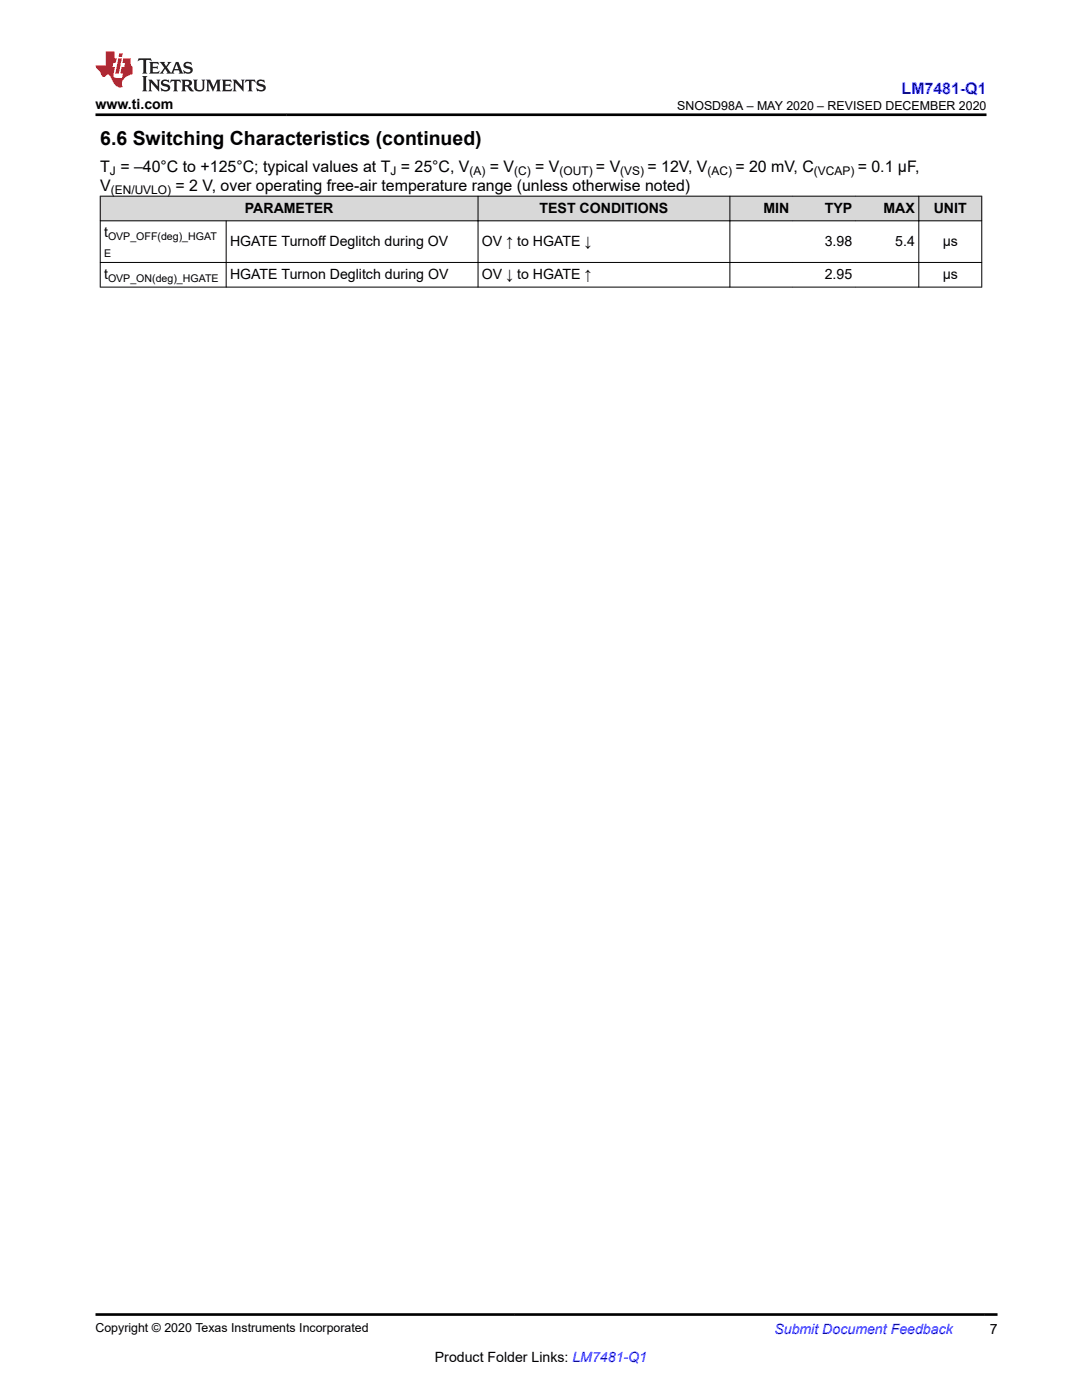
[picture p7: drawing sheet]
<svg xmlns="http://www.w3.org/2000/svg" width="216mm" height="279mm" viewBox="0 0 216 279" stroke-linecap="round" stroke-linejoin="round" font-family="sans-serif">
<defs><g id="words">
<text font-size="3.9" x="20" y="28.8">6.6 Switching Characteristics (continued)</text>
<text font-size="3.2" fill="#00f" x="179.9" y="18.7">LM7481-Q1</text>
<g font-size="3.2">
<text x="20" y="34.3">T = –40°C to +125°C; typical values at T = 25°C, V</text>
<text x="97.8" y="34.3">= V</text>
<text x="106.8" y="34.3">= V</text>
<text x="118.9" y="34.3">= V</text>
<text x="129.2" y="34.3">= 12V, V</text>
<text x="146.7" y="34.3">= 20 mV, C</text>
<text x="171.1" y="34.3">= 0.1 µF,</text>
<text x="20" y="38.1">V</text>
<text x="35" y="38.1">= 2 V, over operating free-air temperature range (unless otherwise noted)</text>
</g>
<g font-size="2.8">
<text x="19.1" y="21.8">www.ti.com</text>
<text x="20.8" y="47.3">t</text>
<text x="48.9" y="42.4">PARAMETER</text>
<text x="107.7" y="42.4">TEST CONDITIONS</text>
<text x="152.3" y="42.4">MIN</text>
<text x="164.6" y="42.4">TYP</text>
<text x="176.3" y="42.4">MAX</text>
<text x="186.3" y="42.4">UNIT</text>
<text x="45.9" y="49">HGATE Turnoff Deglitch during OV</text>
<text x="96.2" y="49">OV ↑ to HGATE ↓</text>
<text x="164.6" y="49">3.98</text>
<text x="178.6" y="49">5.4</text>
<text x="188.1" y="49">µs</text>
<text x="20.8" y="55.7">t</text>
<text x="45.9" y="55.7">HGATE Turnon Deglitch during OV</text>
<text x="96.2" y="55.7">OV ↓ to HGATE ↑</text>
<text x="164.6" y="55.7">2.95</text>
<text x="188.1" y="55.7">µs</text>
<text x="197.5" y="266.1">7</text>
<text x="86.8" y="271.7">Product Folder Links: LM7481-Q1</text>
</g>
<text font-size="2.8" fill="#00f" x="154.5" y="266.2">Submit Document Feedback</text>
<g font-size="2.5">
<text x="135.1" y="21.9">SNOSD98A – MAY 2020 – REVISED DECEMBER 2020</text>
<text x="19.1" y="265.9">Copyright © 2020 Texas Instruments Incorporated</text>
</g>
<g font-size="2.4">
<text x="21.9" y="34.9">J</text>
<text x="77.9" y="34.9">J</text>
<text x="93.7" y="34.9">(A)</text>
<text x="102.6" y="34.9">(C)</text>
<text x="111.6" y="34.9">(OUT)</text>
<text x="123.8" y="34.9">(VS)</text>
<text x="141.2" y="34.9">(AC)</text>
<text x="162.4" y="34.9">(VCAP)</text>
<text x="22.1" y="38.7">(EN/UVLO)</text>
</g>
<g font-size="2.1">
<text x="21.6" y="47.9">OVP_OFF(deg)_HGAT</text>
<text x="20.8" y="51.3">E</text>
<text x="21.6" y="56.2">OVP_ON(deg)_HGATE</text>
</g>
</g></defs>
<g fill="#d8d8d8">
<path d="M20 39.1h175.9v5h-175.9z" fill-rule="evenodd"/>
<path d="M20.1 39.2h75.2v4.8h-75.2z" fill-rule="evenodd"/>
<path d="M95.4 39.2h50.2v4.8h-50.2z" fill-rule="evenodd"/>
<path d="M145.7 39.2h12.5v4.8h-12.5z" fill-rule="evenodd"/>
<path d="M158.2 39.2h12.6v4.8h-12.6z" fill-rule="evenodd"/>
<path d="M170.8 39.2h12.5v4.8h-12.5z" fill-rule="evenodd"/>
<path d="M183.4 39.2h12.4v4.8h-12.4z" fill-rule="evenodd"/>
</g>
<path d="M19.9 39.1h176.1M20 39.1v18.3M95.4 39.1v18.3M145.6 39.1v18.3M183.3 39.1v18.3M195.9 39.1v18.3M19.9 44.1h176.1M19.9 52.4h176.1M19.9 57.3h176.1M45.1 44v13.4" fill="none" stroke="#000" stroke-width=".2"/>
<path d="M27.7 11.6l-.2 .6 .5-.2h.6v.1v2.2l-.2 .4h1l-.2-.4v-2.2v-.1h.5l.5 .2-.1-.6zM29.8 12.4l.2 .3v1.6l-.2 .4h1.9l.1-.6a1.08 1.08 0 0 1-1.3 .2v-.7h.6l.4 .2v-.7l-.4 .2h-.6v-.5l.2-.2a1 1 0 0 1 1 .3l-.1-.5zM31.8 12.4l1 1.1-1 1.2h.9l-.2-.2 .4-.8 .5 .8-.2 .2h1.6l-.2-.2 .1-.5h1l.1 .5-.1 .2h.9l-.2-.4-.8-1.9h-.5l-1 2.1-.8-1.1 .9-1h-.8l.2 .2-.5 .6-.3-.6 .1-.2zM35.2 12.8l.4 1h-.8zM36.8 12.5a.65 .65 0 0 0-.2 .7 .65 .65 0 0 0 .6 .5l.7 .1 .1 .3a.79 .79 0 0 1-.7 .4 .79 .79 0 0 1-.7-.5l.1 .7 .2-.1a.93 .93 0 0 0 1.1 0 .93 .93 0 0 0 .4-.9 1.46 1.46 0 0 0-1.2-.6l-.1-.3a1.09 1.09 0 0 1 1.2 .2l-.2-.6-.1 .1-.6-.2zM28.4 15.2l.2 .4v2.2l-.2 .4h1l-.2-.4v-2.2l.2-.4zM29.6 15.9l.2 .4v1.5l-.2 .4h.8l-.3-.4v-1.3l1.7 1.8v-2l.2-.4h-.8l.2 .2 .1 1.1-1.2-1.3zM32.3 16a.65 .65 0 0 0-.2 .8 .65 .65 0 0 0 .7 .4l.6 .2 .1 .2a.79 .79 0 0 1-.7 .4 .79 .79 0 0 1-.7-.5l.1 .7 .2-.1a.93 .93 0 0 0 1.1 .1 .93 .93 0 0 0 .4-1 1.46 1.46 0 0 0-1.2-.5l-.1-.4a1.09 1.09 0 0 1 1.2 .2l-.2-.6-.1 .1-.6-.1zM34.1 15.9l-.1 .6a.63 .63 0 0 1 .7-.3l.1 1.6-.3 .4h1l-.2-.4v-1.6a.66 .66 0 0 1 .8 .3l-.1-.6zM36.2 15.9l.2 .4v1.5l-.2 .4h.9l-.2-.2v-.7h.5l.1 .2a.79 .79 0 0 0 1.2 .6l-1-.9a.61 .61 0 0 0 .6-.6 .61 .61 0 0 0-.5-.7zM36.9 16.2h.2a.47 .47 0 0 1 .5 .1 .47 .47 0 0 1 .1 .5l-.2 .1-.6 .1zM38.5 15.9l.2 .2a2.27 2.27 0 0 0 .4 2 1.04 1.04 0 0 0 1.7-.7v-1.3l.2-.2h-.8l.2 .4v1.1a.6 .6 0 0 1-.6 .6 .6 .6 0 0 1-.6-.6v-1.1l.3-.4zM41.1 15.9l.2 .4v1.5l-.2 .4h.7l-.2-.4v-1.4l.9 1.9 .8-1.9v1.4l-.2 .4h1l-.3-.4v-1.5l.3-.4h-.8l-.7 1.5-.7-1.5zM44.3 15.9l.2 .4v1.5l-.2 .4h1.9l.1-.6a1.09 1.09 0 0 1-1.3 .2v-.7h.6l.4 .2v-.6l-.4 .2h-.6v-.6l.2-.1a1.01 1.01 0 0 1 1 .3l-.1-.6zM46.4 15.9l.3 .4v1.5l-.3 .4h.8l-.2-.4v-1.3l1.6 1.8v-2l.2-.4h-.7l.2 .2v1.1l-1.2-1.3zM49 15.9l-.1 .6a.63 .63 0 0 1 .8-.3v1.6l-.3 .4h1l-.2-.4v-1.6a.66 .66 0 0 1 .8 .3l-.1-.6zM51.4 16a.65 .65 0 0 0-.2 .8 .65 .65 0 0 0 .6 .4l.6 .2 .2 .2a.79 .79 0 0 1-.8 .4 .79 .79 0 0 1-.6-.5l.1 .7 .2-.1a.93 .93 0 0 0 1 .1 .93 .93 0 0 0 .5-1 1.46 1.46 0 0 0-1.3-.5l-.1-.4a1.09 1.09 0 0 1 1.3 .2l-.2-.6-.2 .1-.5-.1z" fill="#231f20"/>
<path d="M21.1 10.3v2.7h-2v.4l.9 1a.95 .95 0 0 0 .9 .9 .59 .59 0 0 1 .6-.4 .59 .59 0 0 1 .5 .3l.4 .8a1.59 1.59 0 0 0 2.1 1.4 1.61 1.61 0 0 1 1-2.3l1-.3-.1-1.5a1.59 1.59 0 0 1-.4-1.7h-1.4l-.2 .9h.5l-.1 .9h-.5l-.2 .9v.3l.4 .1-.2 .9h-.6a.73 .73 0 0 1-1.1-.7l.3-1.5h-.5l.2-.9h.5l.2-.9h-.5v-1.3zM23.6 11.6l-.6 3.1h.7l.6-3.1zM23.8 10.7l-.1 .6h.7l.1-.6z" fill="#ed1c24"/>
<path d="M19.1 22.9h177.8M19 262.3h180" fill="none" stroke="#000" stroke-width=".53"/>
<use href="#words"/>
</svg>
